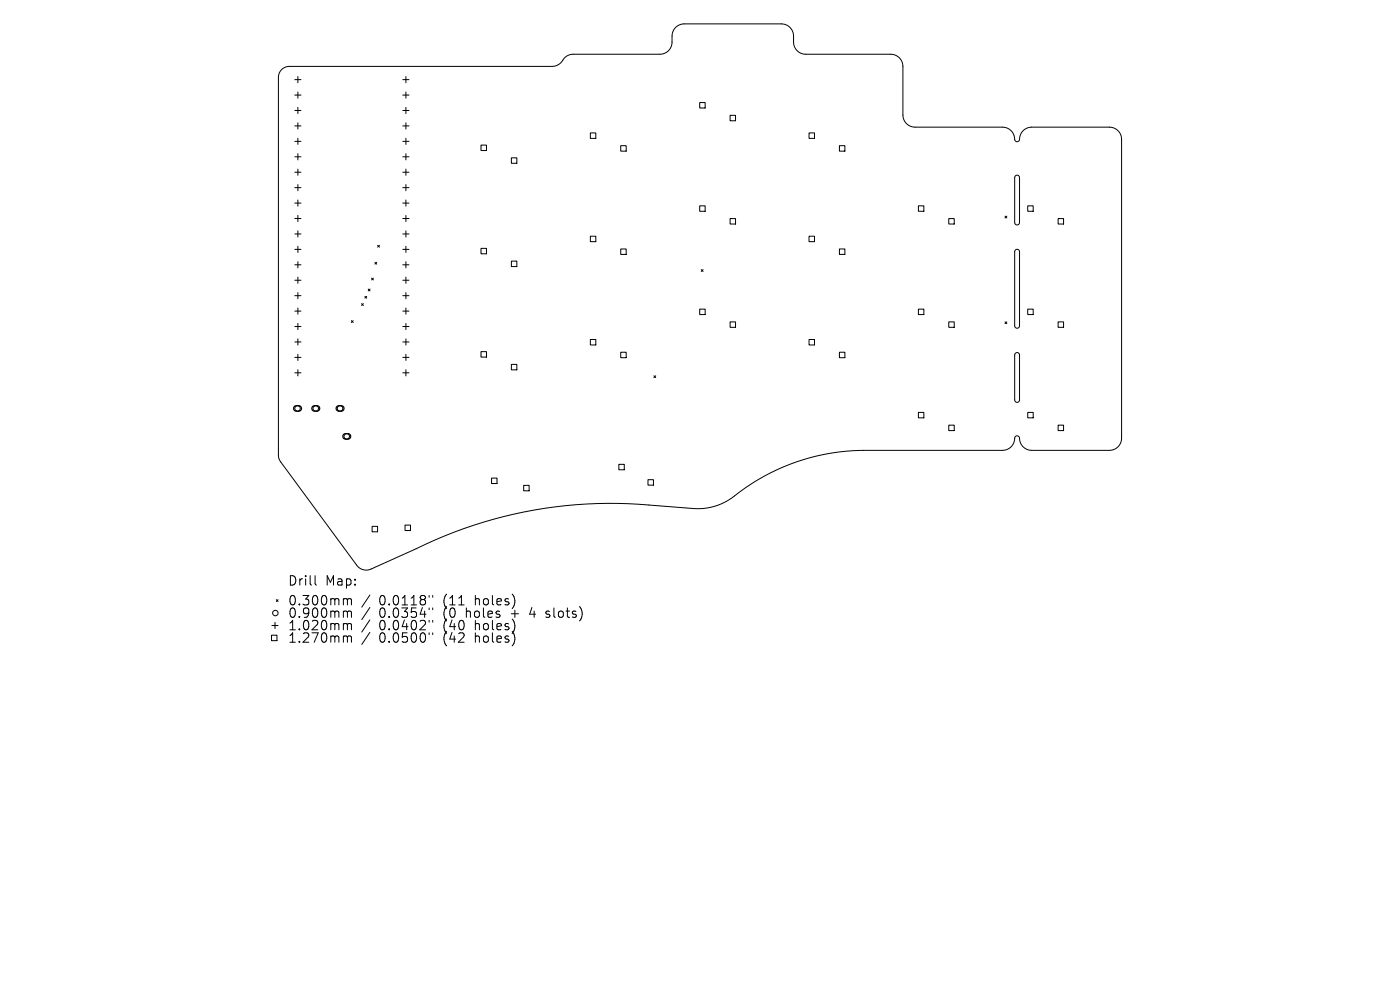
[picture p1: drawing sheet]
<svg xmlns="http://www.w3.org/2000/svg" width="297mm" height="210mm" viewBox="0 0 297 210" stroke-linecap="round" stroke-linejoin="round" font-family="sans-serif">
<defs><g id="words">
<g font-size="2.8">
<text x="61" y="124.5">Drill</text>
<text x="68.9" y="124.5">Map:</text>
<text x="61" y="128.7">0.300mm</text>
<text x="61" y="131.3">0.900mm</text>
<text x="80.2" y="128.7">0.0118&quot;</text>
<text x="80.2" y="131.3">0.0354&quot;</text>
<text x="93.9" y="128.7">(11</text>
<text x="93.9" y="131.3">(0</text>
<text x="98.7" y="131.3">holes</text>
<text x="100.6" y="128.7">holes)</text>
<text x="108.4" y="131.3">+</text>
<text x="112.5" y="131.3">4</text>
<text x="116" y="131.3">slots)</text>
<text x="61" y="133.9">1.020mm</text>
<text x="61" y="136.6">1.270mm</text>
<text x="80.2" y="133.9">0.0402&quot;</text>
<text x="80.2" y="136.6">0.0500&quot;</text>
<text x="93.9" y="133.9">(40</text>
<text x="93.9" y="136.6">(42</text>
<text x="100.6" y="133.9">holes)</text>
<text x="100.6" y="136.6">holes)</text>
</g>
</g></defs>
<g fill="none" stroke="#000" stroke-width=".21">
<path d="M59.7 14.8l.8-.6 .9-.1h55.7a3.1 3.1 0 0 0 2.7-1.9l.6-.4 1.1-.3h18.5a2.58 2.58 0 0 0 2.6-2.6 3.5 3.5 0 0 1 .6-2.9l.9-.7 1.1-.2h20.6a2.58 2.58 0 0 1 2.5 2.5 3.5 3.5 0 0 0 .7 3l.9 .7 1 .2h18.1a2.58 2.58 0 0 1 2.5 2.6v10.3a2.58 2.58 0 0 0 2.6 2.6h18.6a2.76 2.76 0 0 1 2.7 2.9 .52 .52 0 0 0 .5 .1 .52 .52 0 0 0 .4-.4 2.58 2.58 0 0 1 2.6-2.6h16.5a2.58 2.58 0 0 1 2.5 2.6v63.4a2.58 2.58 0 0 1-2.5 2.5h-16.5a2.76 2.76 0 0 1-2.7-2.8 .52 .52 0 0 0-.6-.2 .52 .52 0 0 0-.3 .5 2.58 2.58 0 0 1-2.6 2.5h-29.5a44.8 44.8 0 0 0-28.1 10.2 12.4 12.4 0 0 1-8 2.2l-9.4-.8a93.1 93.1 0 0 0-49.4 9.3l-9.5 4.3a2.47 2.47 0 0 1-3.2-.9l-16.1-21.8-.4-1v-80.6l.2-1zM62.5 16.9h1.4M63.2 16.2v1.3M63.2 19.5v1.3M85.5 16.9h1.3M86.1 16.2v1.3M86.1 19.5v1.3M62.5 20.2h1.4M62.5 23.4h1.4M62.5 26.7h1.4M62.5 30h1.4M62.5 33.3h1.4"/>
<path d="M62.5 36.5h1.4M62.5 39.8h1.4M63.2 22.8v1.3M63.2 26.1v1.3M63.2 29.3v1.3M63.2 32.6v1.3M63.2 35.9v1.3M63.2 39.1v1.4M85.5 20.2h1.3M85.5 23.4h1.3M85.5 26.7h1.3M85.5 30h1.3"/>
<path d="M85.5 33.3h1.3M85.5 36.5h1.3M85.5 39.8h1.3M86.1 22.8v1.3M86.1 26.1v1.3M86.1 29.3v1.3M86.1 32.6v1.3M86.1 35.9v1.3M86.1 39.1v1.4M102 30.8h1.2v1.1h-1.2zM108.5 33.5h1.1v1.1h-1.1zM125.2 28.2h1.2v1.2h-1.2z"/>
<path d="M131.7 30.9h1.1v1.2h-1.1zM148.4 21.8h1.2v1.1h-1.2zM154.9 24.5h1.1v1.1h-1.1zM171.6 28.2h1.2v1.2h-1.2zM178.1 30.9h1.1v1.2h-1.1zM215.5 37.3h.6l.2 .4v9.5a.52 .52 0 0 1-.5 .5 .52 .52 0 0 1-.5-.5v-9.5zM62.5 43.1h1.4M62.5 46.4h1.4M62.5 49.6h1.4M62.5 52.9h1.4M62.5 56.2h1.4M62.5 59.4h1.4"/>
<path d="M63.2 42.4v1.3M63.2 45.7v1.3M63.2 49v1.3M63.2 52.2v1.4M63.2 55.5v1.3M63.2 58.8v1.3M78.8 59l.4 .4M79.2 59l-.4 .4M79.5 55.6l.4 .4M79.9 55.6l-.4 .4M80.1 52l.4 .4M80.5 52l-.4 .4"/>
<path d="M85.5 43.1h1.3M85.5 46.4h1.3M85.5 49.6h1.3M85.5 52.9h1.3M85.5 56.2h1.3M85.5 59.4h1.3M86.1 42.4v1.3M86.1 45.7v1.3M86.1 49v1.3M86.1 52.2v1.4M86.1 55.5v1.3M86.1 58.8v1.3"/>
<path d="M102 52.7h1.2v1.1h-1.2zM108.5 55.4h1.1v1.1h-1.1zM125.2 50.1h1.2v1.2h-1.2zM131.7 52.8h1.1v1.2h-1.1zM148.4 43.7h1.2v1.1h-1.2zM148.8 57.2l.4 .4M149.2 57.2l-.4 .4M154.9 46.4h1.1v1.1h-1.1zM171.6 50.1h1.2v1.2h-1.2zM178.1 52.8h1.1v1.2h-1.1zM194.8 43.7h1.2v1.1h-1.2zM201.3 46.4h1.1v1.1h-1.1z"/>
<path d="M213.2 45.9l.4 .3M213.6 45.9l-.4 .3M215.5 53l.4-.1 .4 .5v15.7a.52 .52 0 0 1-.5 .5 .52 .52 0 0 1-.5-.5v-15.7zM218 43.7h1.2v1.1h-1.2zM224.5 46.4h1.1v1.1h-1.1zM62.5 62.7h1.4M62.5 66h1.4M62.5 69.3h1.4M62.5 72.5h1.4M62.5 75.8h1.4M62.5 79.1h1.4M63.2 62.1v1.3"/>
<path d="M63.2 65.3v1.4M63.2 68.6v1.3M63.2 71.9v1.3M63.2 75.2v1.3M63.2 78.4v1.3M74.5 68l.4 .4M74.9 68l-.4 .4M76.7 64.4l.4 .4M77.1 64.4l-.4 .4M77.4 62.9l.4 .4M77.8 62.9l-.4 .4M78.1 61.3l.4 .4"/>
<path d="M78.5 61.3l-.4 .4M85.5 62.7h1.3M85.5 66h1.3M85.5 69.3h1.3M85.5 72.5h1.3M85.5 75.8h1.3M85.5 79.1h1.3M86.1 62.1v1.3M86.1 65.3v1.4M86.1 68.6v1.3M86.1 71.9v1.3M86.1 75.2v1.3"/>
<path d="M86.1 78.4v1.3M102 74.6h1.2v1.2h-1.2zM108.5 77.3h1.1v1.2h-1.1zM125.2 72h1.2v1.2h-1.2zM131.7 74.7h1.1v1.2h-1.1zM138.7 79.7l.4 .4M139.1 79.7l-.4 .4M148.4 65.6h1.2v1.1h-1.2zM154.9 68.3h1.1v1.1h-1.1zM171.6 72h1.2v1.2h-1.2zM178.1 74.7h1.1v1.2h-1.1zM194.8 65.6h1.2v1.1h-1.2z"/>
<path d="M201.3 68.3h1.1v1.1h-1.1zM213.2 68.3l.4 .4M213.6 68.3l-.4 .4M215.4 75a.52 .52 0 0 1 .5-.2 .52 .52 0 0 1 .4 .5v9.5a.52 .52 0 0 1-.5 .6 .52 .52 0 0 1-.5-.6zM218 65.6h1.2v1.1h-1.2zM224.5 68.3h1.1v1.1h-1.1zM131.3 98.5h1.1v1.2h-1.1zM194.8 87.5h1.2v1.1h-1.2zM201.3 90.2h1.1v1.1h-1.1zM218 87.5h1.2v1.1h-1.2zM224.5 90.2h1.1v1.1h-1.1zM78.9 111.7h1.2v1.1h-1.2z"/>
<path d="M85.9 111.4h1.2v1.1h-1.2zM104.3 101.4h1.1v1.2h-1.1zM111.1 103h1.2v1.1h-1.2zM137.5 101.8h1.1v1.1h-1.1zM57.6 134.7h1.2v1.2h-1.2zM57.7 132.7h1.3M58.3 132v1.3M58.6 127.2l.4 .4M59 127.2l-.4 .4M66.8 122.1v1.7l.3 .3M73.1 127l.5 .1 .1 .2M73.1 129.6h.3l.3 .3"/>
<path d="M73.1 132.3h.3l.3 .3M73.1 134.9h.3l.3 .3M73.7 127.3l.3-.3 .5 .1 .1 1.2M73.7 127.3v1M73.7 129.9v1.1M73.7 132.6v1M73.7 135.2v1M73.7 129.9l.3-.3 .5 .1 .1 1.3M73.7 132.6l.3-.3 .5 .1 .1 1.2M73.7 135.2l.3-.3 .5 .1 .1 1.2M78.5 126.2l-1.8 2.6M78.5 128.9l-1.8 2.5"/>
<path d="M78.5 131.5l-1.8 2.6M78.5 134.1l-1.8 2.6M91 126.3v.4M91 129v.3M91 131.6v.4M91 134.2v.4M91.8 126.3v.4M91.8 129v.3M91.8 131.6v.4M91.8 134.2v.4M97.3 128.3h1.2M108.9 126.4l.3 1-.3 1.3"/>
<path d="M108.9 134.3l.3 1-.3 1.3M109.1 132.2l.1 .8-.3 1M123.4 129.5v1.4"/>
<circle cx="63.1" cy="86.6" r=".58"/>
<circle cx="67" cy="86.6" r=".58"/>
<circle cx="72.1" cy="86.6" r=".58"/>
<circle cx="73.6" cy="92.6" r=".58"/>
<circle cx="58.4" cy="130" r=".58"/>
</g>
<path d="M62.5 86.2l.3-.1h.8l.3 .3v.5l-.4 .3h-.9l-.3-.5zM66.3 86.2l.4-.1h.8l.3 .3v.5l-.5 .3h-.8l-.3-.5zM71.5 86.2l.3-.1h.8l.3 .3v.5l-.4 .3h-.9l-.3-.5zM72.9 92.2l.4-.2h.8l.3 .4-.1 .4-.4 .3h-.8l-.4-.4z" fill="none" stroke="#000" stroke-width=".26"/>
<use href="#words"/>
</svg>
